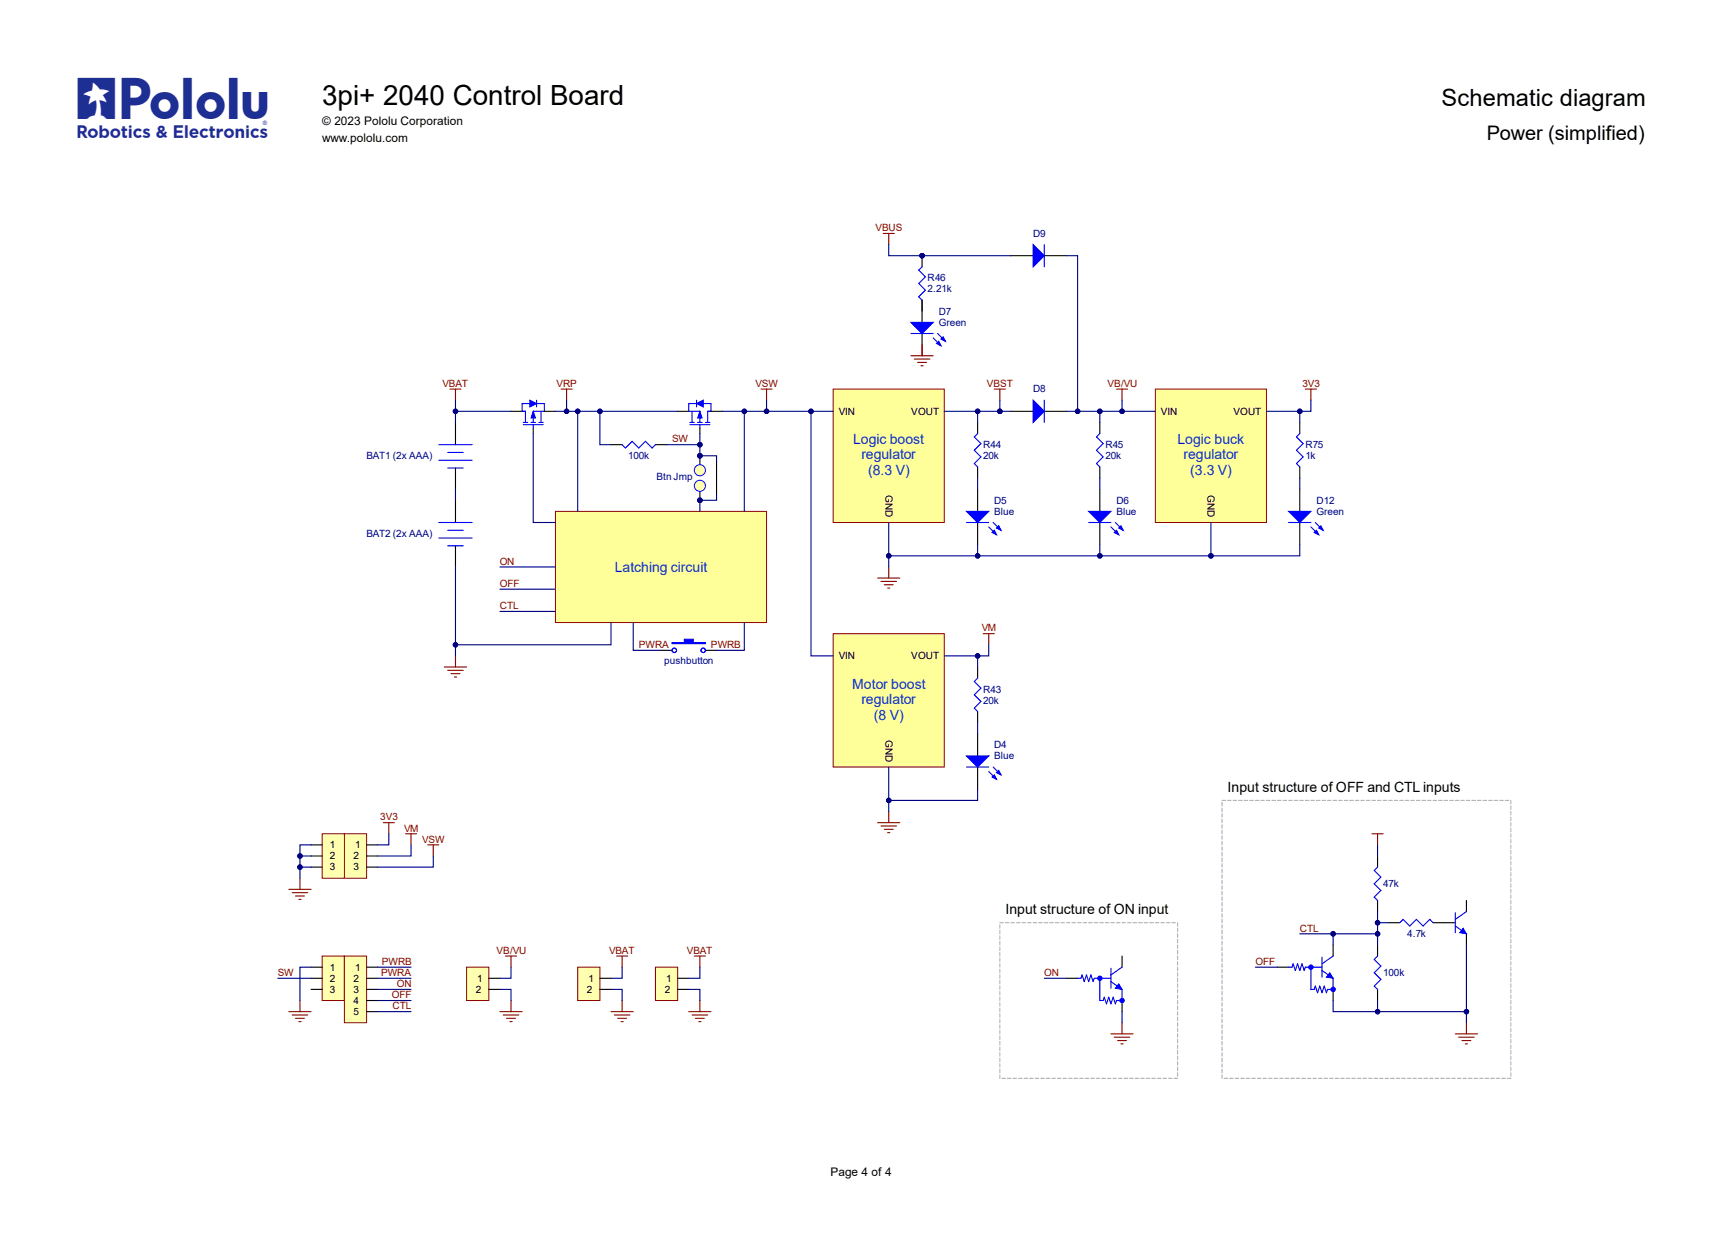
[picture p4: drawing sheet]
<svg xmlns="http://www.w3.org/2000/svg" width="393mm" height="282mm" viewBox="0 0 393 282" stroke-linecap="round" stroke-linejoin="round" font-family="sans-serif">
<defs><g id="words">
<text font-size="9.4" fill="#1e2f94" x="17.8" y="27.1">R</text>
<text font-size="6.3" x="73.5" y="24">3pi+ 2040 Control Board</text>
<text font-size="5.4" x="329.1" y="24.2">Schematic diagram</text>
<text font-size="4.6" x="339.4" y="32.1">Power (simplified)</text>
<text font-size="3.9" fill="#00f" x="255.8" y="230.2">PIQ?02</text>
<g font-size="3.5" fill="#000080">
<text x="209.9" y="60.3">PIR4601</text>
<text x="159.1" y="105.8">PIJ?02</text>
<text x="159.1" y="113.6">PIJ?01</text>
</g>
<text font-size="3.5" fill="#00f" x="303.7" y="227.5">PIQ?02</text>
<g font-size="3.2" fill="#03c">
<text x="194.8" y="101.3">Logic boost</text>
<text x="268.8" y="101.3">Logic buck</text>
<text x="196.6" y="104.9">regulator</text>
<text x="270.2" y="104.9">regulator</text>
<text x="198.2" y="108.4">(8.3 V)</text>
<text x="271.7" y="108.4">(3.3 V)</text>
<text x="140.3" y="130.5">Latching circuit</text>
<text x="194.5" y="157.1">Motor boost</text>
<text x="196.6" y="160.7">regulator</text>
<text x="199.5" y="164.2">(8 V)</text>
</g>
<g font-size="3.2">
<text x="280.2" y="180.7">Input structure of OFF and CTL inputs</text>
<text x="229.5" y="208.6">Input structure of ON input</text>
</g>
<g font-size="2.7">
<text x="73.5" y="28.6">© 2023 Pololu Corporation</text>
<text x="73.5" y="32.4">www.pololu.com</text>
<text x="189.6" y="268.4">Page 4 of 4</text>
</g>
<g font-size="2.3" fill="#800000">
<text x="199.8" y="52.8">VBUS</text>
<text x="101" y="88.3">VBAT</text>
<text x="127.1" y="88.3">VRP</text>
<text x="172.5" y="88.3">VSW</text>
<text x="225.3" y="88.3">VBST</text>
<text x="252.9" y="88.3">VB/VU</text>
<text x="297.3" y="88.3">3V3</text>
<text x="153.4" y="101">SW</text>
<text x="114.1" y="128.9">ON</text>
<text x="114.1" y="134">OFF</text>
<text x="114.1" y="139">CTL</text>
<text x="145.8" y="147.9">PWRA</text>
<text x="162.3" y="147.9">PWRB</text>
<text x="224.1" y="144.1">VM</text>
<text x="86.8" y="187.2">3V3</text>
<text x="92.2" y="189.8">VM</text>
<text x="96.4" y="192.3">VSW</text>
<text x="296.7" y="212.6">CTL</text>
<text x="87.2" y="220.2">PWRB</text>
<text x="113.4" y="217.7">VB/VU</text>
<text x="139.1" y="217.7">VBAT</text>
<text x="156.8" y="217.7">VBAT</text>
<text x="286.6" y="220.2">OFF</text>
<text x="63.4" y="222.8">SW</text>
<text x="87" y="222.8">PWRA</text>
<text x="89.4" y="227.8">OFF</text>
<text x="90.6" y="225.3">ON</text>
<text x="238.4" y="222.8">ON</text>
<text x="89.6" y="230.4">CTL</text>
</g>
<g font-size="2.3" fill="#000080">
<text x="235.9" y="54">D9</text>
<text x="211.8" y="64.2">R46</text>
<text x="211.8" y="66.7">2.21k</text>
<text x="214.3" y="71.8">D7</text>
<text x="214.3" y="74.3">Green</text>
<text x="235.9" y="89.6">D8</text>
<text x="83.7" y="104.8">BAT1 (2x AAA)</text>
<text x="143.4" y="104.8">100k</text>
<text x="224.4" y="104.8">20k</text>
<text x="224.4" y="102.3">R44</text>
<text x="252.3" y="104.8">20k</text>
<text x="252.3" y="102.3">R45</text>
<text x="298" y="104.8">1k</text>
<text x="298" y="102.3">R75</text>
<text x="149.9" y="109.6">Btn Jmp</text>
<text x="227" y="114.9">D5</text>
<text x="227" y="117.5">Blue</text>
<text x="254.9" y="114.9">D6</text>
<text x="254.9" y="117.5">Blue</text>
<text x="300.5" y="114.9">D12</text>
<text x="300.5" y="117.5">Green</text>
<text x="83.7" y="122.5">BAT2 (2x AAA)</text>
<text x="151.7" y="151.5">pushbutton</text>
<text x="224.4" y="160.6">20k</text>
<text x="224.4" y="158.1">R43</text>
<text x="227" y="170.8">D4</text>
<text x="227" y="173.3">Blue</text>
<text x="315.8" y="202.5">47k</text>
<text x="321.2" y="213.9">4.7k</text>
<text x="315.8" y="222.8">100k</text>
</g>
<g font-size="2.3">
<text x="191.5" y="94.6">VIN</text>
<text x="208" y="94.6">VOUT</text>
<text x="265" y="94.6">VIN</text>
<text x="281.6" y="94.6">VOUT</text>
<text x="202.1" y="113.1" transform="rotate(90 202.1 113.1)">GND</text>
<text x="275.7" y="113.1" transform="rotate(90 275.7 113.1)">GND</text>
<text x="191.5" y="150.5">VIN</text>
<text x="208" y="150.5">VOUT</text>
<text x="202.1" y="168.9" transform="rotate(90 202.1 168.9)">GND</text>
<text x="75.3" y="193.6">1</text>
<text x="75.3" y="196.1">2</text>
<text x="80.7" y="196.1">2</text>
<text x="81.1" y="193.6">1</text>
<text x="75.3" y="198.7">3</text>
<text x="80.7" y="198.7">3</text>
<text x="75.3" y="221.5">1</text>
<text x="81.1" y="221.5">1</text>
<text x="75.3" y="224">2</text>
<text x="75.3" y="226.6">3</text>
<text x="80.7" y="224">2</text>
<text x="80.7" y="226.6">3</text>
<text x="108.6" y="226.6">2</text>
<text x="109" y="224">1</text>
<text x="134" y="226.6">2</text>
<text x="134.3" y="224">1</text>
<text x="151.7" y="226.6">2</text>
<text x="152.1" y="224">1</text>
<text x="80.7" y="229.1">4</text>
<text x="80.7" y="231.7">5</text>
</g>
<text font-size="1.4" fill="#1e2f94" x="60" y="28.4">®</text>
</g></defs>
<path d="M313.2 190.3h2.6M314.5 190.3v2.5" fill="none" stroke="#800000" stroke-width=".25"/>
<path d="M314.5 195.4v2.5M314.5 205.5v2.6M317 210.6h2.6M327.2 210.6h5M334.8 205.5v2.6M334.8 213.1v2.6" fill="none" stroke="#000" stroke-width=".25"/>
<path d="M314.5 197.9l-.8 .8 1.5 1.5-1.5 1.5 1.5 1.5-1.5 1.6 .8 .7M319.6 210.6l.7-.8 1.5 1.6 1.6-1.6 1.5 1.6 1.5-1.6 .8 .8M332.2 211.4l2.6 1.7M332.2 208.3v4.6M334.8 208.1l-2.6 1.7" fill="none" stroke="#00f" stroke-width=".25"/>
<path d="M334 211.9l.8 1.2-1.5-.2z" fill="#00f"/>
<path d="M334 211.9l.8 1.2-1.5-.2z" fill="none" stroke="#00f" stroke-width=".23"/>
<g fill="none" stroke="#b0b0b0" stroke-width=".25">
<path d="M279 182.7h.8M279 183.2v.8M279 184.4v.8M279 185.7v.8M279 187v.8M279 188.2v.8M279 189.5v.8M279 190.8v.8M279 192v.8M279 193.3v.8M279 194.6v.8M279 195.8v.8"/>
<path d="M279 197.1v.8M279 198.4v.8M279 199.7v.7M280.2 182.7h.8M281.5 182.7h.8M282.8 182.7h.8M284 182.7h.8M285.3 182.7h.8M286.6 182.7h.8M287.9 182.7h.7M289.1 182.7h.8M290.4 182.7h.8"/>
<path d="M291.7 182.7h.8M292.9 182.7h.8M294.2 182.7h.8M295.5 182.7h.8M296.7 182.7h.8M298 182.7h.8M299.3 182.7h.8M300.5 182.7h.8M301.8 182.7h.8M303.1 182.7h.8M304.3 182.7h.8M305.6 182.7h.8"/>
<path d="M306.9 182.7h.8M308.1 182.7h.8M309.4 182.7h.8M310.7 182.7h.8M311.9 182.7h.8M313.2 182.7h.8M314.5 182.7h.8M315.8 182.7h.7M317 182.7h.8M318.3 182.7h.8M319.6 182.7h.7M320.8 182.7h.8"/>
<path d="M322.1 182.7h.8M323.4 182.7h.8M324.6 182.7h.8M325.9 182.7h.8M327.2 182.7h.8M328.4 182.7h.8M329.7 182.7h.8M331 182.7h.8M332.2 182.7h.8M333.5 182.7h.8M334.8 182.7h.8M336 182.7h.8"/>
<path d="M337.3 182.7h.8M338.6 182.7h.8M339.8 182.7h.8M341.1 182.7h.8M342.4 182.7h.8M343.6 182.7h.8M344.9 182.7v.8M344.9 184v.7M344.9 185.2v.8M344.9 186.5v.8M344.9 187.8v.8M344.9 189v.8"/>
<path d="M344.9 190.3v.8M344.9 191.6v.8M344.9 192.8v.8M344.9 194.1v.8M344.9 195.4v.8M344.9 196.6v.8M344.9 197.9v.8M344.9 199.2v.8M279 200.9v.8M279 202.2v.8M279 203.5v.7M279 204.7v.8"/>
<path d="M279 206v.8M279 207.3v.8M279 208.5v.8M279 209.8v.8M279 211.1v.8M279 212.3v.8M279 213.6v.8M279 214.9v.8M279 216.1v.8M279 217.4v.8M279 218.7v.8M279 219.9v.8"/>
<path d="M344.9 200.4v.8M344.9 201.7v.8M344.9 203v.8M344.9 204.2v.8M344.9 205.5v.8M344.9 206.8v.8M344.9 208.1v.7M344.9 209.3v.8M344.9 210.6v.8M344.9 211.9v.8M344.9 213.1v.8M344.9 214.4v.8"/>
<path d="M344.9 215.7v.8M344.9 216.9v.8M344.9 218.2v.8M344.9 219.5v.8M279 221.2v.8M279 222.5v.8M279 223.8v.7M279 225v.8M279 226.3v.8M279 227.6v.8M279 228.8v.8M279 230.1v.8"/>
<path d="M279 231.4v.8M279 232.6v.8M279 233.9v.8M279 235.2v.8M279 236.4v.8M279 237.7v.8M279 239v.8M344.9 220.7v.8M344.9 222v.8M344.9 223.3v.8M344.9 224.5v.8M344.9 225.8v.8"/>
<path d="M344.9 227.1v.8M344.9 228.4v.7M344.9 229.6v.8M344.9 230.9v.8M344.9 232.2v.8M344.9 233.4v.8M344.9 234.7v.8M344.9 236v.8M344.9 237.2v.8M344.9 238.5v.8M344.9 239.8v.8M279 240.2v.8"/>
<path d="M279 241.5v.8M279 242.8v.8M279 244.1v.7M279 245.3v.8M279.5 246.1h.7M280.7 246.1h.8M282 246.1h.8M283.3 246.1h.7M284.5 246.1h.8M285.8 246.1h.8M287.1 246.1h.8M288.3 246.1h.8"/>
<path d="M289.6 246.1h.8M290.9 246.1h.8M292.1 246.1h.8M293.4 246.1h.8M294.7 246.1h.8M295.9 246.1h.8M297.2 246.1h.8M298.5 246.1h.8M299.7 246.1h.8M301 246.1h.8M302.3 246.1h.8M303.5 246.1h.8"/>
<path d="M304.8 246.1h.8M306.1 246.1h.8M307.3 246.1h.8M308.6 246.1h.8M309.9 246.1h.8M311.2 246.1h.7M312.4 246.1h.8M313.7 246.1h.8M315 246.1h.8M316.2 246.1h.8M317.5 246.1h.8M318.8 246.1h.8"/>
<path d="M320 246.1h.8M321.3 246.1h.8M322.6 246.1h.8M323.8 246.1h.8M325.1 246.1h.8M326.4 246.1h.8M327.6 246.1h.8M328.9 246.1h.8M330.2 246.1h.8M331.4 246.1h.8M332.7 246.1h.8M334 246.1h.8"/>
<path d="M335.2 246.1h.8M336.5 246.1h.8M337.8 246.1h.8M339.1 246.1h.7M340.3 246.1h.8M341.6 246.1h.8M342.9 246.1h.7M344.1 246.1h.8M344.9 241v.8M344.9 242.3v.8M344.9 243.6v.8M344.9 244.8v.8"/>
</g>
<path d="M304.3 215.7v2.5M291.7 220.7h2.5" fill="none" stroke="#000" stroke-width=".25"/>
<path d="M301.8 218.5v4.5M304.3 218.2l-2.5 1.8M301.8 221.5l2.5 1.8" fill="none" stroke="#00f" stroke-width=".25"/>
<path d="M303.6 222l.7 1.3-1.5-.3z" fill="#00f"/>
<path d="M303.6 222l.7 1.3-1.5-.3z" fill="none" stroke="#00f" stroke-width=".23"/>
<path d="M294.2 220.7h.8l.2-.7 .5 1.5 .5-1.5 .5 1.5 .5-1.5 .5 1.5 .3-.8h3.8M299.3 220.7v5.1h.7l.3-.7 .5 1.5 .5-1.5 .5 1.5 .5-1.5 .5 1.5M304.3 223.3v2.5" fill="none" stroke="#00f" stroke-width=".25"/>
<circle cx="299.3" cy="220.7" r=".51" fill="#00f"/>
<circle cx="299.3" cy="220.7" r=".51" fill="none" stroke="#00f" stroke-width=".23"/>
<path d="M131.9 220.7h5.1v7.7h-5.1z" fill-rule="evenodd" fill="#ffffb0"/>
<path d="M131.9 220.7h5.1v7.7h-5.1z" fill="none" stroke="#800000" stroke-width=".23"/>
<path d="M137 223.3h2.5M137 225.8h2.5" fill="none" stroke="#000" stroke-width=".25"/>
<path d="M140.8 218.2h2.5M142 218.2v2.5M158.5 218.2h2.5M159.8 218.2v2.5" fill="none" stroke="#800000" stroke-width=".25"/>
<path d="M149.6 220.7h5.1v7.7h-5.1z" fill-rule="evenodd" fill="#ffffb0"/>
<path d="M149.6 220.7h5.1v7.7h-5.1z" fill="none" stroke="#800000" stroke-width=".23"/>
<path d="M121.7 97.7v1.3M314.5 215.7v2.5M154.7 223.3h2.5M154.7 225.8h2.5M314.5 225.8v2.6" fill="none" stroke="#000" stroke-width=".25"/>
<path d="M119.5 96.9h4.5M119.5 96.4h1M120 93.9v2.5M121.2 96.4h1M121.7 96.9v.8M123 96.4h1M123.5 93.9v2.5M124.3 93.9h-2.6v2.5M314.5 218.2l-.8 .8 1.5 1.5-1.5 1.5 1.5 1.5-1.5 1.6 .8 .7" fill="none" stroke="#00f" stroke-width=".25"/>
<g fill="none" stroke="#800000" stroke-width=".25">
<path d="M128.1 88.8h2.5M129.3 88.8v2.5M173.7 88.8h2.6M175 88.8v2.5M139.5 230.9h5.1M140.2 231.7h3.6M141 232.4h2M141.8 233.2h.5M142 228.4v2.5M157.2 230.9h5.1M158 231.7h3.6M158.8 232.4h2"/>
<path d="M159.5 233.2h.5M159.8 228.4v2.5M332.2 236h5.1M333 236.7h3.5M333.8 237.5h2M334.5 238.2h.5M334.8 233.4v2.6"/>
</g>
<path d="M121.7 93.9l.5 1.5h-1z" fill="#00f"/>
<path d="M121.7 93.9l.5 1.5h-1z" fill="none" stroke="#00f" stroke-width=".23"/>
<path d="M119.2 93.9h.8" fill="none" stroke="#00f" stroke-width=".25"/>
<path d="M121 91.3l1.5 .8-1.5 .8z" fill="#00f"/>
<path d="M121 91.3l1.5 .8-1.5 .8zM121 92.1h-1.8v1.8M122.5 91.3v1.6M122.5 92.1h1.8v1.8M157.2 93.9h2.6v2.5M157.5 96.9h4.6M157.5 96.4h1M158 93.9v2.5M159.3 96.4h1M159.8 96.9v.8M161 96.4h1.1M161.6 93.9v2.5" fill="none" stroke="#00f" stroke-width=".25"/>
<path d="M116.7 93.9h2.5M124.3 93.9h2.5M159.8 97.7v1.3" fill="none" stroke="#000" stroke-width=".25"/>
<path d="M159.8 93.9l.5 1.5h-1z" fill="#00f"/>
<path d="M159.8 93.9l.5 1.5h-1z" fill="none" stroke="#00f" stroke-width=".23"/>
<path d="M161.6 93.9h.7" fill="none" stroke="#00f" stroke-width=".25"/>
<path d="M159 92.1l1.5-.8v1.6z" fill="#00f"/>
<path d="M159 92.1l1.5-.8v1.6zM159 91.3v1.6M159 92.1h-1.8v1.8M160.5 92.1h1.8v1.8M142 101.5l.8 .8 1.5-1.6 1.5 1.6 1.6-1.6 1.5 1.6 .7-.8" fill="none" stroke="#00f" stroke-width=".25"/>
<path d="M154.7 93.9h2.5M162.3 93.9h2.6M139.5 101.5h2.5M149.6 101.5h2.6M163.6 105.3v7.6" fill="none" stroke="#000" stroke-width=".25"/>
<path d="M102.7 88.8h2.6M104 88.8v2.5" fill="none" stroke="#800000" stroke-width=".25"/>
<circle cx="159.8" cy="110.9" r="1.27" fill="#ffffb0"/>
<circle cx="159.8" cy="110.9" r="1.27" fill="none" stroke="#00f" stroke-width=".23"/>
<circle cx="159.8" cy="107.3" r="1.27" fill="#ffffb0"/>
<circle cx="159.8" cy="107.3" r="1.27" fill="none" stroke="#00f" stroke-width=".23"/>
<path d="M104 96.4v5.1M104 106.8v4.8M104 114.2v5.1M104 124.6v4.8" fill="none" stroke="#000" stroke-width=".25"/>
<path d="M100.2 101.5h7.6M100.2 105h7.6M100.2 119.3h7.6M102.2 103.3h3.6M102.2 106.8h3.6M100.2 122.8h7.6M102.2 121h3.6M102.2 124.6h3.6" fill="none" stroke="#00f" stroke-width=".25"/>
<path d="M78.6 190.3h5.1v10.1h-5.1z" fill-rule="evenodd" fill="#ffffb0"/>
<path d="M78.6 190.3h5.1v10.1h-5.1z" fill="none" stroke="#800000" stroke-width=".23"/>
<path d="M83.7 192.8h2.5M83.7 195.4h2.5M83.7 197.9h2.5" fill="none" stroke="#000" stroke-width=".25"/>
<path d="M87.5 187.8h2.5M88.8 187.8v2.5" fill="none" stroke="#800000" stroke-width=".25"/>
<path d="M73.5 190.3h5.1v10.1h-5.1z" fill-rule="evenodd" fill="#ffffb0"/>
<path d="M73.5 190.3h5.1v10.1h-5.1z" fill="none" stroke="#800000" stroke-width=".23"/>
<path d="M71 192.8h2.5M71 195.4h2.5M71 197.9h2.5M256.2 218.2v2.5M243.5 223.3h2.5" fill="none" stroke="#000" stroke-width=".25"/>
<path d="M253.6 224l2.6 1.8M253.6 221v4.6M256.2 220.7l-2.6 1.8" fill="none" stroke="#00f" stroke-width=".25"/>
<path d="M255.4 224.5l.8 1.3-1.6-.2z" fill="#00f"/>
<path d="M255.4 224.5l.8 1.3-1.6-.2z" fill="none" stroke="#00f" stroke-width=".23"/>
<path d="M246 223.3h.8l.2-.8 .5 1.5 .5-1.5 .5 1.5 .6-1.5 .5 1.5 .2-.7h3.8M251.1 223.3v5.1h.7l.3-.8 .5 1.5 .5-1.5 .5 1.5 .5-1.5 .5 1.5M256.2 225.8v2.6" fill="none" stroke="#00f" stroke-width=".25"/>
<circle cx="251.1" cy="223.3" r=".51" fill="#00f"/>
<circle cx="251.1" cy="223.3" r=".51" fill="none" stroke="#00f" stroke-width=".23"/>
<path d="M92.6 190.3h2.5M93.8 190.3v2.5M97.6 192.8h2.6M98.9 192.8v2.6" fill="none" stroke="#800000" stroke-width=".25"/>
<path d="M126.8 116.7h48.2v25.4h-48.2z" fill-rule="evenodd" fill="#ff9"/>
<path d="M126.8 116.7h48.2v25.4h-48.2z" fill="none" stroke="#900" stroke-width=".23"/>
<g fill="none" stroke="#b0b0b0" stroke-width=".25">
<path d="M228.3 210.6h.7M228.3 211.1v.8M228.3 212.3v.8M228.3 213.6v.8M228.3 214.9v.8M228.3 216.1v.8M228.3 217.4v.8M228.3 218.7v.8M228.3 219.9v.8M229.5 210.6h.8M230.8 210.6h.8M232.1 210.6h.8"/>
<path d="M233.3 210.6h.8M234.6 210.6h.8M235.9 210.6h.8M237.1 210.6h.8M238.4 210.6h.8M239.7 210.6h.8M240.9 210.6h.8M242.2 210.6h.8M243.5 210.6h.8M244.7 210.6h.8M246 210.6h.8M247.3 210.6h.8"/>
<path d="M248.5 210.6h.8M249.8 210.6h.8M251.1 210.6h.8M252.3 210.6h.8M253.6 210.6h.8M254.9 210.6h.8M256.2 210.6h.7M257.4 210.6h.8M258.7 210.6h.8M260 210.6h.7M261.2 210.6h.8M262.5 210.6h.8"/>
<path d="M263.8 210.6h.8M265 210.6h.8M266.3 210.6h.8M267.6 210.6h.8M268.8 210.6v.8M268.8 211.9v.8M268.8 213.1v.8M268.8 214.4v.8M268.8 215.7v.8M268.8 216.9v.8M268.8 218.2v.8M268.8 219.5v.8"/>
<path d="M228.3 221.2v.8M228.3 222.5v.8M228.3 223.8v.7M228.3 225v.8M228.3 226.3v.8M228.3 227.6v.8M228.3 228.8v.8M228.3 230.1v.8M228.3 231.4v.8M228.3 232.6v.8M228.3 233.9v.8M228.3 235.2v.8"/>
<path d="M228.3 236.4v.8M228.3 237.7v.8M228.3 239v.8M268.8 220.7v.8M268.8 222v.8M268.8 223.3v.8M268.8 224.5v.8M268.8 225.8v.8M268.8 227.1v.8M268.8 228.4v.7M268.8 229.6v.8M268.8 230.9v.8"/>
<path d="M268.8 232.2v.8M268.8 233.4v.8M268.8 234.7v.8M268.8 236v.8M268.8 237.2v.8M268.8 238.5v.8M268.8 239.8v.8M228.3 240.2v.8M228.3 241.5v.8M228.3 242.8v.8M228.3 244.1v.7M228.3 245.3v.8"/>
<path d="M228.7 246.1h.8M230 246.1h.8M231.3 246.1h.8M232.5 246.1h.8M233.8 246.1h.8M235.1 246.1h.8M236.3 246.1h.8M237.6 246.1h.8M238.9 246.1h.8M240.1 246.1h.8M241.4 246.1h.8M242.7 246.1h.8"/>
<path d="M243.9 246.1h.8M245.2 246.1h.8M246.5 246.1h.8M247.8 246.1h.7M249 246.1h.8M250.3 246.1h.8M251.6 246.1h.7M252.8 246.1h.8M254.1 246.1h.8M255.4 246.1h.8M256.6 246.1h.8M257.9 246.1h.8"/>
<path d="M259.2 246.1h.8M260.4 246.1h.8M261.7 246.1h.8M263 246.1h.8M264.2 246.1h.8M265.5 246.1h.8M266.8 246.1h.8M268 246.1h.8M268.8 241v.8M268.8 242.3v.8M268.8 243.6v.8M268.8 244.8v.8"/>
</g>
<path d="M65.9 203h5.1M66.7 203.7h3.6M67.5 204.5h2M68.2 205.3h.5M68.5 200.4v2.6" fill="none" stroke="#800000" stroke-width=".25"/>
<path d="M150.9 148.4h2.5M161 148.4h2.6" fill="none" stroke="#000" stroke-width=".25"/>
<path d="M153.4 146.7h2.8v-.8h2.1v.8h2.7v.2h-7.6z" fill-rule="evenodd" fill="#00f"/>
<g fill="none" stroke="#00f" stroke-width=".25">
<path d="M153.4 146.7h2.8v-.8h2.1v.8h2.7v.2h-7.6z"/>
<circle cx="153.9" cy="148.4" r=".51"/>
<circle cx="160.5" cy="148.4" r=".51"/>
</g>
<path d="M101.4 152.2h5.1M102.2 153h3.6M103 153.8h2M103.7 154.5h.5M104 149.7v2.5M253.6 236h5.1M254.4 236.7h3.5M255.1 237.5h2.1M255.9 238.2h.5M256.2 233.4v2.6" fill="none" stroke="#800000" stroke-width=".25"/>
<path d="M73.5 218.2h5.1v10.2h-5.1z" fill-rule="evenodd" fill="#ffffb0"/>
<path d="M73.5 218.2h5.1v10.2h-5.1z" fill="none" stroke="#800000" stroke-width=".23"/>
<path d="M71 220.7h2.5M71 223.3h2.5M71 225.8h2.5" fill="none" stroke="#000" stroke-width=".25"/>
<path d="M78.6 218.2h5.1v15.2h-5.1z" fill-rule="evenodd" fill="#ffffb0"/>
<path d="M78.6 218.2h5.1v15.2h-5.1z" fill="none" stroke="#800000" stroke-width=".23"/>
<g fill="none" stroke="#000" stroke-width=".25">
<path d="M210.5 68.5v2.5M251.1 96.4v2.6M296.7 96.4v2.6M251.1 106.6v2.5M296.7 106.6v2.5M223.2 152.2v2.6M223.2 162.4v2.5M223.2 167.5v5M223.2 175.1v5M83.7 220.7h2.5M83.7 223.3h2.5M83.7 228.4h2.5"/>
<path d="M83.7 225.8h2.5M83.7 230.9h2.5"/>
</g>
<path d="M201.6 53.3h2.6M202.9 53.3v2.5M224.4 144.6h2.6M225.7 144.6v2.6M65.9 230.9h5.1M66.7 231.7h3.6M67.5 232.4h2M68.2 233.2h.5M68.5 228.4v2.5" fill="none" stroke="#800000" stroke-width=".25"/>
<path d="M210.5 60.9l-.8 .8 1.6 1.5-1.6 1.5 1.6 1.5-1.6 1.5 .8 .8M251.1 99l-.8 .7 1.5 1.5-1.5 1.6 1.5 1.5-1.5 1.5 .8 .8M296.7 99l-.7 .7 1.5 1.5-1.5 1.6 1.5 1.5-1.5 1.5 .7 .8M223.2 154.8l-.8 .7 1.5 1.6-1.5 1.5 1.5 1.5-1.5 1.5 .8 .8" fill="none" stroke="#00f" stroke-width=".25"/>
<path d="M220.6 172.5h5.1l-2.5 2.6z" fill="#00f"/>
<path d="M220.6 172.5h5.1l-2.5 2.6zM225.7 176.1l1.8 1.8M226.7 175.1l1.8 1.7" fill="none" stroke="#00f" stroke-width=".25"/>
<path d="M227 176.8l.5 1.1-1-.5z" fill="#00f"/>
<path d="M227 176.8l.5 1.1-1-.5z" fill="none" stroke="#00f" stroke-width=".25"/>
<path d="M228 175.8l.5 1-1-.5z" fill="#00f"/>
<path d="M220.6 175.1h5.1M228 175.8l.5 1-1-.5z" fill="none" stroke="#00f" stroke-width=".25"/>
<path d="M210.5 68.5v5.1M210.5 76.1v5.1" fill="none" stroke="#000" stroke-width=".25"/>
<path d="M208 73.6h5l-2.5 2.5z" fill="#00f"/>
<path d="M208 73.6h5l-2.5 2.5zM213 77.1l1.8 1.8M214.1 76.1l1.7 1.8" fill="none" stroke="#00f" stroke-width=".25"/>
<path d="M214.3 77.9l.5 1-1-.5z" fill="#00f"/>
<path d="M213.8 78.4l.5-.5 .5 1z" fill="none" stroke="#00f" stroke-width=".25"/>
<path d="M214.8 77.4l.5-.5 .5 1z" fill="#00f"/>
<path d="M208 76.1h5M214.8 77.4l.5-.5 .5 1z" fill="none" stroke="#00f" stroke-width=".25"/>
<path d="M251.1 111.6v5.1M251.1 119.3v5" fill="none" stroke="#000" stroke-width=".25"/>
<path d="M248.5 116.7h5.1l-2.5 2.6z" fill="#00f"/>
<path d="M248.5 116.7h5.1l-2.5 2.6zM254.6 119.3l1.8 1.7M253.6 120.3l1.8 1.7" fill="none" stroke="#00f" stroke-width=".25"/>
<path d="M254.9 121l.5 1-1-.5z" fill="#00f"/>
<path d="M254.9 121l.5 1-1-.5z" fill="none" stroke="#00f" stroke-width=".25"/>
<path d="M255.4 120.5l.5-.5 .5 1z" fill="#00f"/>
<path d="M248.5 119.3h5.1M255.9 120l.5 1-1-.5z" fill="none" stroke="#00f" stroke-width=".25"/>
<path d="M296.7 111.6v5.1M296.7 119.3v5" fill="none" stroke="#000" stroke-width=".25"/>
<path d="M294.2 116.7h5.1l-2.6 2.6z" fill="#00f"/>
<path d="M294.2 116.7h5.1l-2.6 2.6zM300.3 119.3l1.8 1.7M299.3 120.3l1.7 1.7" fill="none" stroke="#00f" stroke-width=".25"/>
<path d="M300 121.5l.5-.5 .5 1z" fill="#00f"/>
<path d="M300.5 121l.5 1-1-.5z" fill="none" stroke="#00f" stroke-width=".25"/>
<path d="M301 120.5l.5-.5 .6 1z" fill="#00f"/>
<path d="M294.2 119.3h5.1M301.5 120l.6 1-1.1-.5z" fill="none" stroke="#00f" stroke-width=".25"/>
<g fill="none" stroke="#800000" stroke-width=".25">
<path d="M210.5 78.7v2.5M208 81.2h5M208.7 82h3.6M209.5 82.7h2M210.2 83.5h.6M200.4 131.9h5M201.1 132.7h3.6M201.9 133.5h2M202.6 134.2h.5M202.9 129.4v2.5M200.4 187.8h5M201.1 188.5h3.6"/>
<path d="M201.9 189.3h2M202.6 190h.5M202.9 185.2v2.6"/>
</g>
<path d="M106.5 220.7h5.1v7.7h-5.1z" fill-rule="evenodd" fill="#ffffb0"/>
<path d="M106.5 220.7h5.1v7.7h-5.1z" fill="none" stroke="#800000" stroke-width=".23"/>
<path d="M223.2 96.4v2.6M223.2 106.6v2.5M223.2 111.6v5.1M223.2 119.3v5M111.6 223.3h2.5M111.6 225.8h2.5" fill="none" stroke="#000" stroke-width=".25"/>
<path d="M115.4 218.2h2.5M116.7 218.2v2.5M114.1 230.9h5.1M114.9 231.7h3.5M115.6 232.4h2.1M116.4 233.2h.5M116.7 228.4v2.5" fill="none" stroke="#800000" stroke-width=".25"/>
<path d="M223.2 99l-.8 .7 1.5 1.5-1.5 1.6 1.5 1.5-1.5 1.5 .8 .8" fill="none" stroke="#00f" stroke-width=".25"/>
<path d="M220.6 116.7h5.1l-2.5 2.6z" fill="#00f"/>
<path d="M220.6 116.7h5.1l-2.5 2.6zM226.7 119.3l1.8 1.7M225.7 120.3l1.8 1.7" fill="none" stroke="#00f" stroke-width=".25"/>
<path d="M227 121l.5 1-1-.5z" fill="#00f"/>
<path d="M227 121l.5 1-1-.5z" fill="none" stroke="#00f" stroke-width=".25"/>
<path d="M227.5 120.5l.5-.5 .5 1z" fill="#00f"/>
<path d="M220.6 119.3h5.1M228 120l.5 1-1-.5z" fill="none" stroke="#00f" stroke-width=".25"/>
<path d="M230.8 93.9h5.1M238.4 93.9h5.1" fill="none" stroke="#000" stroke-width=".25"/>
<path d="M235.9 91.3l2.5 2.6-2.5 2.5z" fill="#00f"/>
<path d="M235.9 91.3l2.5 2.6-2.5 2.5zM238.4 91.3v5.1" fill="none" stroke="#00f" stroke-width=".25"/>
<path d="M230.8 58.4h5.1M238.4 58.4h5.1" fill="none" stroke="#000" stroke-width=".25"/>
<path d="M235.9 55.8l2.5 2.6-2.5 2.5z" fill="#00f"/>
<path d="M235.9 55.8l2.5 2.6-2.5 2.5zM238.4 55.8v5.1" fill="none" stroke="#00f" stroke-width=".25"/>
<path d="M190.2 88.8h25.4v30.5h-25.4z" fill-rule="evenodd" fill="#ff9"/>
<path d="M190.2 88.8h25.4v30.5h-25.4z" fill="none" stroke="#900" stroke-width=".23"/>
<path d="M227 88.8h2.5M228.3 88.8v2.5M254.9 88.8h2.5M256.2 88.8v2.5M298 88.8h2.5M299.3 88.8v2.5" fill="none" stroke="#800000" stroke-width=".25"/>
<path d="M263.8 88.8h25.3v30.5h-25.3z" fill-rule="evenodd" fill="#ff9"/>
<path d="M263.8 88.8h25.3v30.5h-25.3z" fill="none" stroke="#900" stroke-width=".23"/>
<path d="M190.2 144.6h25.4v30.5h-25.4z" fill-rule="evenodd" fill="#ff9"/>
<path d="M190.2 144.6h25.4v30.5h-25.4z" fill="none" stroke="#900" stroke-width=".23"/>
<path d="M296.7 213.1h7.6v2.6M63.4 223.3h7.6M71 220.7h-2.5v7.7M286.6 220.7h5.1" fill="none" stroke="#000080" stroke-width=".25"/>
<circle cx="304.3" cy="213.1" r=".51" fill="#000080"/>
<circle cx="304.3" cy="213.1" r=".51" fill="none" stroke="#000080" stroke-width=".23"/>
<path d="M88.8 190.3v2.5h-2.6M93.8 192.8v2.6h-7.6M98.9 195.4v2.5h-12.7M334.8 215.7v15.2h-30.5v-2.5M86.2 230.9h7.6M86.2 228.4h7.6M86.2 225.8h7.6M86.2 223.3h7.6M86.2 220.7h7.6" fill="none" stroke="#000080" stroke-width=".25"/>
<circle cx="314.5" cy="230.9" r=".51" fill="#000080"/>
<circle cx="314.5" cy="230.9" r=".51" fill="none" stroke="#000080" stroke-width=".23"/>
<circle cx="334.8" cy="230.9" r=".51" fill="#000080"/>
<circle cx="334.8" cy="230.9" r=".51" fill="none" stroke="#000080" stroke-width=".23"/>
<path d="M304.3 213.1h10.2v2.6" fill="none" stroke="#000080" stroke-width=".25"/>
<circle cx="304.3" cy="213.1" r=".51" fill="#000080"/>
<circle cx="304.3" cy="213.1" r=".51" fill="none" stroke="#000080" stroke-width=".23"/>
<circle cx="314.5" cy="213.1" r=".51" fill="#000080"/>
<circle cx="314.5" cy="213.1" r=".51" fill="none" stroke="#000080" stroke-width=".23"/>
<path d="M314.5 210.6h2.5" fill="none" stroke="#000080" stroke-width=".25"/>
<circle cx="314.5" cy="210.6" r=".51" fill="#000080"/>
<circle cx="314.5" cy="210.6" r=".51" fill="none" stroke="#000080" stroke-width=".23"/>
<path d="M121.7 99v20.3h5.1M129.3 91.3v2.6M114.1 139.5h12.7M114.1 134.5h12.7M114.1 129.4h12.7M139.5 225.8h2.5v2.6M142 220.7v2.6h-2.5" fill="none" stroke="#000080" stroke-width=".25"/>
<circle cx="129.3" cy="93.9" r=".51" fill="#000080"/>
<circle cx="129.3" cy="93.9" r=".51" fill="none" stroke="#000080" stroke-width=".23"/>
<path d="M137 93.9v7.6h2.5" fill="none" stroke="#000080" stroke-width=".25"/>
<circle cx="137" cy="93.9" r=".51" fill="#000080"/>
<circle cx="137" cy="93.9" r=".51" fill="none" stroke="#000080" stroke-width=".23"/>
<path d="M152.2 101.5h7.6M144.6 142.1v6.3h6.3M157.2 225.8h2.6v2.6M159.8 220.7v2.6h-2.6" fill="none" stroke="#000080" stroke-width=".25"/>
<circle cx="159.8" cy="101.5" r=".51" fill="#000080"/>
<circle cx="159.8" cy="101.5" r=".51" fill="none" stroke="#000080" stroke-width=".23"/>
<path d="M159.8 99v5h3.8v1.3M163.6 112.9v1.3h-3.8v2.5M238.4 223.3h5.1" fill="none" stroke="#000080" stroke-width=".25"/>
<circle cx="159.8" cy="101.5" r=".51" fill="#000080"/>
<circle cx="159.8" cy="101.5" r=".51" fill="none" stroke="#000080" stroke-width=".23"/>
<path d="M175 91.3v2.6h-10.1M169.9 142.1v6.3h-6.3" fill="none" stroke="#000080" stroke-width=".25"/>
<circle cx="169.9" cy="93.9" r=".51" fill="#000080"/>
<circle cx="169.9" cy="93.9" r=".51" fill="none" stroke="#000080" stroke-width=".23"/>
<circle cx="175" cy="93.9" r=".51" fill="#000080"/>
<circle cx="175" cy="93.9" r=".51" fill="none" stroke="#000080" stroke-width=".23"/>
<path d="M104 111.6v2.6M314.5 228.4v2.5" fill="none" stroke="#000080" stroke-width=".25"/>
<circle cx="314.5" cy="230.9" r=".51" fill="#000080"/>
<circle cx="314.5" cy="230.9" r=".51" fill="none" stroke="#000080" stroke-width=".23"/>
<path d="M314.5 208.1v5" fill="none" stroke="#000080" stroke-width=".25"/>
<circle cx="314.5" cy="213.1" r=".51" fill="#000080"/>
<circle cx="314.5" cy="213.1" r=".51" fill="none" stroke="#000080" stroke-width=".23"/>
<circle cx="314.5" cy="210.6" r=".51" fill="#000080"/>
<circle cx="314.5" cy="210.6" r=".51" fill="none" stroke="#000080" stroke-width=".23"/>
<path d="M314.5 192.8v2.6M334.8 230.9v2.5" fill="none" stroke="#000080" stroke-width=".25"/>
<circle cx="334.8" cy="230.9" r=".51" fill="#000080"/>
<circle cx="334.8" cy="230.9" r=".51" fill="none" stroke="#000080" stroke-width=".23"/>
<path d="M131.9 93.9v22.8" fill="none" stroke="#000080" stroke-width=".25"/>
<circle cx="131.9" cy="93.9" r=".51" fill="#000080"/>
<circle cx="131.9" cy="93.9" r=".51" fill="none" stroke="#000080" stroke-width=".23"/>
<path d="M139.5 142.1v5.1h-35.5v2.5" fill="none" stroke="#000080" stroke-width=".25"/>
<circle cx="104" cy="147.2" r=".51" fill="#000080"/>
<circle cx="104" cy="147.2" r=".51" fill="none" stroke="#000080" stroke-width=".23"/>
<path d="M169.9 93.9v22.8" fill="none" stroke="#000080" stroke-width=".25"/>
<circle cx="169.9" cy="93.9" r=".51" fill="#000080"/>
<circle cx="169.9" cy="93.9" r=".51" fill="none" stroke="#000080" stroke-width=".23"/>
<path d="M251.1 93.9v2.5M251.1 109.1v2.5M223.2 164.9v2.6M256.2 230.9v2.5" fill="none" stroke="#000080" stroke-width=".25"/>
<circle cx="251.1" cy="93.9" r=".51" fill="#000080"/>
<circle cx="251.1" cy="93.9" r=".51" fill="none" stroke="#000080" stroke-width=".23"/>
<path d="M296.7 93.9v2.5M296.7 109.1v2.5" fill="none" stroke="#000080" stroke-width=".25"/>
<circle cx="296.7" cy="93.9" r=".51" fill="#000080"/>
<circle cx="296.7" cy="93.9" r=".51" fill="none" stroke="#000080" stroke-width=".23"/>
<path d="M126.8 93.9h27.9" fill="none" stroke="#000080" stroke-width=".25"/>
<circle cx="129.3" cy="93.9" r=".51" fill="#000080"/>
<circle cx="129.3" cy="93.9" r=".51" fill="none" stroke="#000080" stroke-width=".23"/>
<circle cx="131.9" cy="93.9" r=".51" fill="#000080"/>
<circle cx="131.9" cy="93.9" r=".51" fill="none" stroke="#000080" stroke-width=".23"/>
<circle cx="137" cy="93.9" r=".51" fill="#000080"/>
<circle cx="137" cy="93.9" r=".51" fill="none" stroke="#000080" stroke-width=".23"/>
<path d="M68.5 195.4v2.5h2.5" fill="none" stroke="#000080" stroke-width=".25"/>
<circle cx="68.5" cy="195.4" r=".51" fill="#000080"/>
<circle cx="68.5" cy="195.4" r=".51" fill="none" stroke="#000080" stroke-width=".23"/>
<circle cx="68.5" cy="197.9" r=".51" fill="#000080"/>
<circle cx="68.5" cy="197.9" r=".51" fill="none" stroke="#000080" stroke-width=".23"/>
<path d="M71 192.8h-2.5v2.6h2.5" fill="none" stroke="#000080" stroke-width=".25"/>
<circle cx="68.5" cy="195.4" r=".51" fill="#000080"/>
<circle cx="68.5" cy="195.4" r=".51" fill="none" stroke="#000080" stroke-width=".23"/>
<path d="M68.5 197.9v2.5" fill="none" stroke="#000080" stroke-width=".25"/>
<circle cx="68.5" cy="197.9" r=".51" fill="#000080"/>
<circle cx="68.5" cy="197.9" r=".51" fill="none" stroke="#000080" stroke-width=".23"/>
<path d="M256.2 91.3v2.6M114.1 225.8h2.6v2.6M116.7 220.7v2.6h-2.6" fill="none" stroke="#000080" stroke-width=".25"/>
<circle cx="256.2" cy="93.9" r=".51" fill="#000080"/>
<circle cx="256.2" cy="93.9" r=".51" fill="none" stroke="#000080" stroke-width=".23"/>
<path d="M215.6 93.9h12.7" fill="none" stroke="#000080" stroke-width=".25"/>
<circle cx="223.2" cy="93.9" r=".51" fill="#000080"/>
<circle cx="223.2" cy="93.9" r=".51" fill="none" stroke="#000080" stroke-width=".23"/>
<circle cx="228.3" cy="93.9" r=".51" fill="#000080"/>
<circle cx="228.3" cy="93.9" r=".51" fill="none" stroke="#000080" stroke-width=".23"/>
<path d="M228.3 91.3v2.6" fill="none" stroke="#000080" stroke-width=".25"/>
<circle cx="228.3" cy="93.9" r=".51" fill="#000080"/>
<circle cx="228.3" cy="93.9" r=".51" fill="none" stroke="#000080" stroke-width=".23"/>
<path d="M202.9 119.3v7.6h73.5v-7.6" fill="none" stroke="#000080" stroke-width=".25"/>
<circle cx="202.9" cy="126.9" r=".51" fill="#000080"/>
<circle cx="202.9" cy="126.9" r=".51" fill="none" stroke="#000080" stroke-width=".23"/>
<circle cx="223.2" cy="126.9" r=".51" fill="#000080"/>
<circle cx="223.2" cy="126.9" r=".51" fill="none" stroke="#000080" stroke-width=".23"/>
<circle cx="251.1" cy="126.9" r=".51" fill="#000080"/>
<circle cx="251.1" cy="126.9" r=".51" fill="none" stroke="#000080" stroke-width=".23"/>
<circle cx="276.4" cy="126.9" r=".51" fill="#000080"/>
<circle cx="276.4" cy="126.9" r=".51" fill="none" stroke="#000080" stroke-width=".23"/>
<path d="M223.2 93.9v2.5" fill="none" stroke="#000080" stroke-width=".25"/>
<circle cx="223.2" cy="93.9" r=".51" fill="#000080"/>
<circle cx="223.2" cy="93.9" r=".51" fill="none" stroke="#000080" stroke-width=".23"/>
<path d="M223.2 109.1v2.5M223.2 124.3v2.6" fill="none" stroke="#000080" stroke-width=".25"/>
<circle cx="223.2" cy="126.9" r=".51" fill="#000080"/>
<circle cx="223.2" cy="126.9" r=".51" fill="none" stroke="#000080" stroke-width=".23"/>
<path d="M228.3 93.9h2.5" fill="none" stroke="#000080" stroke-width=".25"/>
<circle cx="228.3" cy="93.9" r=".51" fill="#000080"/>
<circle cx="228.3" cy="93.9" r=".51" fill="none" stroke="#000080" stroke-width=".23"/>
<path d="M251.1 124.3v2.6" fill="none" stroke="#000080" stroke-width=".25"/>
<circle cx="251.1" cy="126.9" r=".51" fill="#000080"/>
<circle cx="251.1" cy="126.9" r=".51" fill="none" stroke="#000080" stroke-width=".23"/>
<path d="M246 93.9h17.8" fill="none" stroke="#000080" stroke-width=".25"/>
<circle cx="246" cy="93.9" r=".51" fill="#000080"/>
<circle cx="246" cy="93.9" r=".51" fill="none" stroke="#000080" stroke-width=".23"/>
<circle cx="251.1" cy="93.9" r=".51" fill="#000080"/>
<circle cx="251.1" cy="93.9" r=".51" fill="none" stroke="#000080" stroke-width=".23"/>
<circle cx="256.2" cy="93.9" r=".51" fill="#000080"/>
<circle cx="256.2" cy="93.9" r=".51" fill="none" stroke="#000080" stroke-width=".23"/>
<path d="M296.7 124.3v2.6h-20.3" fill="none" stroke="#000080" stroke-width=".25"/>
<circle cx="276.4" cy="126.9" r=".51" fill="#000080"/>
<circle cx="276.4" cy="126.9" r=".51" fill="none" stroke="#000080" stroke-width=".23"/>
<path d="M202.9 126.9v2.5" fill="none" stroke="#000080" stroke-width=".25"/>
<circle cx="202.9" cy="126.9" r=".51" fill="#000080"/>
<circle cx="202.9" cy="126.9" r=".51" fill="none" stroke="#000080" stroke-width=".23"/>
<path d="M215.6 149.7h7.6v2.5" fill="none" stroke="#000080" stroke-width=".25"/>
<circle cx="223.2" cy="149.7" r=".51" fill="#000080"/>
<circle cx="223.2" cy="149.7" r=".51" fill="none" stroke="#000080" stroke-width=".23"/>
<path d="M225.7 147.2v2.5h-2.5" fill="none" stroke="#000080" stroke-width=".25"/>
<circle cx="223.2" cy="149.7" r=".51" fill="#000080"/>
<circle cx="223.2" cy="149.7" r=".51" fill="none" stroke="#000080" stroke-width=".23"/>
<path d="M202.9 182.7v2.5" fill="none" stroke="#000080" stroke-width=".25"/>
<circle cx="202.9" cy="182.7" r=".51" fill="#000080"/>
<circle cx="202.9" cy="182.7" r=".51" fill="none" stroke="#000080" stroke-width=".23"/>
<path d="M202.9 175.1v7.6h20.3v-2.6" fill="none" stroke="#000080" stroke-width=".25"/>
<circle cx="202.9" cy="182.7" r=".51" fill="#000080"/>
<circle cx="202.9" cy="182.7" r=".51" fill="none" stroke="#000080" stroke-width=".23"/>
<path d="M185.1 93.9v55.8h5.1" fill="none" stroke="#000080" stroke-width=".25"/>
<circle cx="185.1" cy="93.9" r=".51" fill="#000080"/>
<circle cx="185.1" cy="93.9" r=".51" fill="none" stroke="#000080" stroke-width=".23"/>
<path d="M243.5 58.4h2.5v35.5h-2.5" fill="none" stroke="#000080" stroke-width=".25"/>
<circle cx="246" cy="93.9" r=".51" fill="#000080"/>
<circle cx="246" cy="93.9" r=".51" fill="none" stroke="#000080" stroke-width=".23"/>
<path d="M299.3 91.3v2.6h-10.2" fill="none" stroke="#000080" stroke-width=".25"/>
<circle cx="296.7" cy="93.9" r=".51" fill="#000080"/>
<circle cx="296.7" cy="93.9" r=".51" fill="none" stroke="#000080" stroke-width=".23"/>
<path d="M104 93.9h12.7" fill="none" stroke="#000080" stroke-width=".25"/>
<circle cx="104" cy="93.9" r=".51" fill="#000080"/>
<circle cx="104" cy="93.9" r=".51" fill="none" stroke="#000080" stroke-width=".23"/>
<path d="M104 129.4v17.8" fill="none" stroke="#000080" stroke-width=".25"/>
<circle cx="104" cy="147.2" r=".51" fill="#000080"/>
<circle cx="104" cy="147.2" r=".51" fill="none" stroke="#000080" stroke-width=".23"/>
<path d="M202.9 55.8v2.6h27.9M104 91.3v5.1" fill="none" stroke="#000080" stroke-width=".25"/>
<circle cx="104" cy="93.9" r=".51" fill="#000080"/>
<circle cx="104" cy="93.9" r=".51" fill="none" stroke="#000080" stroke-width=".23"/>
<path d="M175 93.9h15.2" fill="none" stroke="#000080" stroke-width=".25"/>
<circle cx="175" cy="93.9" r=".51" fill="#000080"/>
<circle cx="175" cy="93.9" r=".51" fill="none" stroke="#000080" stroke-width=".23"/>
<circle cx="185.1" cy="93.9" r=".51" fill="#000080"/>
<circle cx="185.1" cy="93.9" r=".51" fill="none" stroke="#000080" stroke-width=".23"/>
<use href="#words"/>
</svg>
